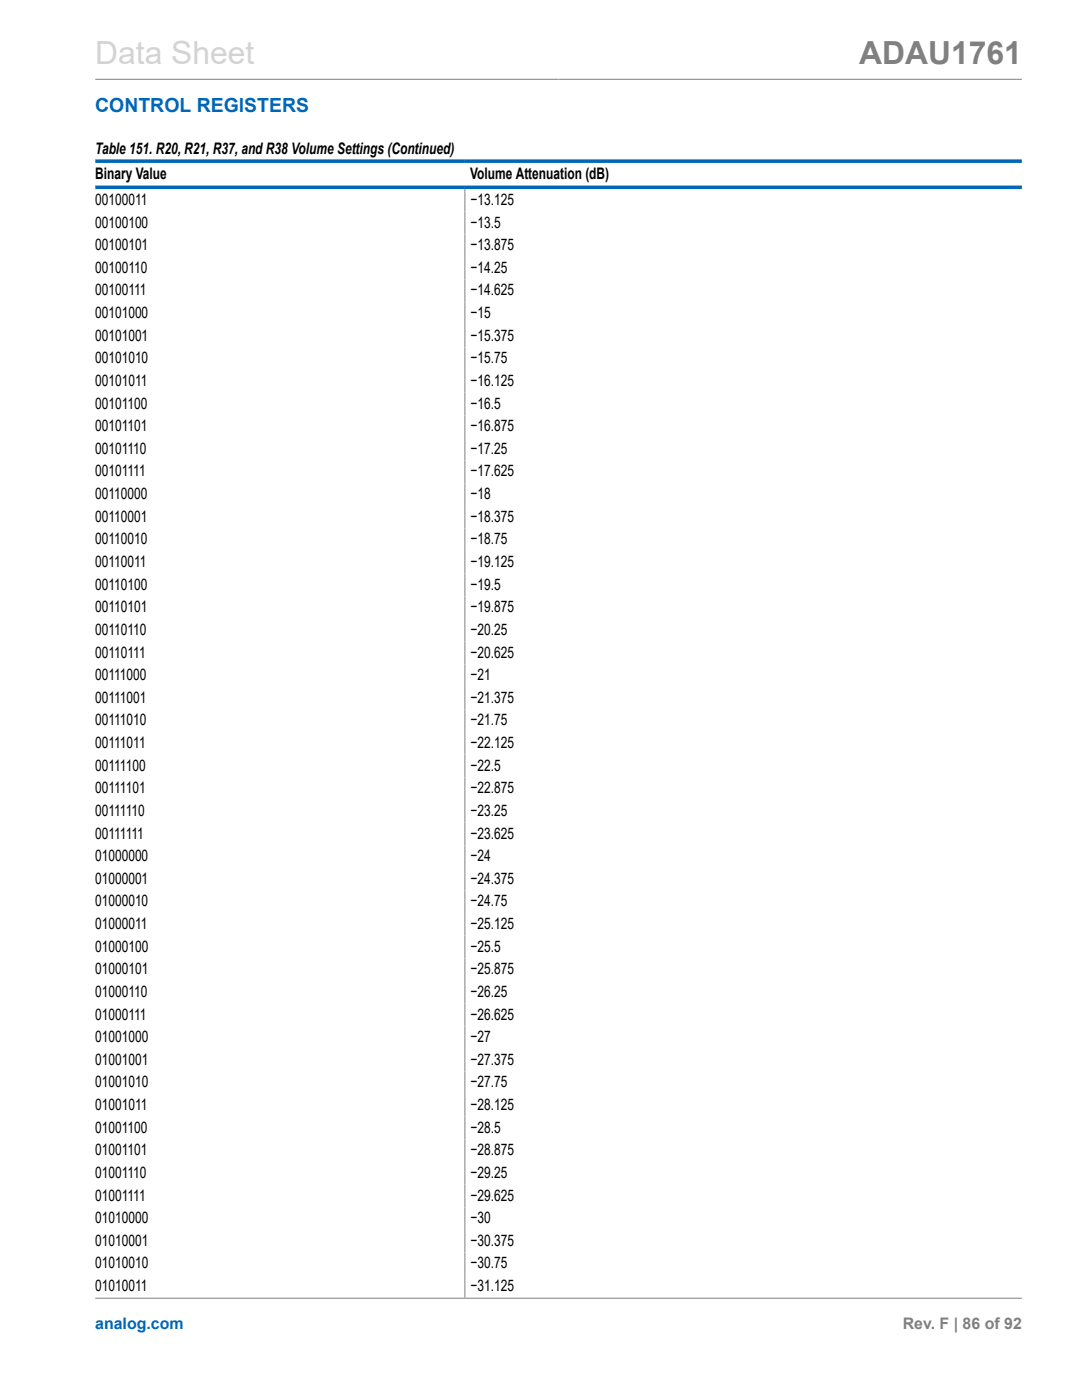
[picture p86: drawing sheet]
<svg xmlns="http://www.w3.org/2000/svg" width="216mm" height="279mm" viewBox="0 0 216 279" stroke-linecap="round" stroke-linejoin="round" font-family="sans-serif">
<defs><g id="words">
<text font-size="6.3" fill="#d3d3d3" x="19" y="12.7">Data Sheet</text>
<text font-size="6.3" fill="#808080" x="171.4" y="12.7">ADAU1761</text>
<text font-size="3.9" fill="#0067b8" x="19" y="22.3">CONTROL REGISTERS</text>
<g font-size="3.2">
<text x="19" y="30.8">Table 151. R20, R21, R37, and R38 Volume Settings (Continued)</text>
<text x="19" y="35.7">Binary Value</text>
<text x="93.8" y="35.7">Volume Attenuation (dB)</text>
<text x="19" y="40.9">00100011</text>
<text x="93.9" y="40.9">−13.125</text>
<text x="19" y="45.4">00100100</text>
<text x="93.9" y="45.4">−13.5</text>
<text x="19" y="49.9">00100101</text>
<text x="93.9" y="49.9">−13.875</text>
<text x="19" y="54.5">00100110</text>
<text x="19" y="59">00100111</text>
<text x="93.9" y="54.5">−14.25</text>
<text x="93.9" y="59">−14.625</text>
<text x="19" y="63.5">00101000</text>
<text x="93.9" y="63.5">−15</text>
<text x="19" y="68">00101001</text>
<text x="93.9" y="68">−15.375</text>
<text x="19" y="72.5">00101010</text>
<text x="19" y="77">00101011</text>
<text x="93.9" y="72.5">−15.75</text>
<text x="93.9" y="77">−16.125</text>
<text x="19" y="81.5">00101100</text>
<text x="93.9" y="81.5">−16.5</text>
<text x="19" y="86.1">00101101</text>
<text x="93.9" y="86.1">−16.875</text>
<text x="19" y="90.6">00101110</text>
<text x="19" y="95.1">00101111</text>
<text x="93.9" y="90.6">−17.25</text>
<text x="93.9" y="95.1">−17.625</text>
<text x="19" y="99.6">00110000</text>
<text x="93.9" y="99.6">−18</text>
<text x="19" y="104.1">00110001</text>
<text x="93.9" y="104.1">−18.375</text>
<text x="19" y="108.6">00110010</text>
<text x="19" y="113.2">00110011</text>
<text x="93.9" y="108.6">−18.75</text>
<text x="93.9" y="113.2">−19.125</text>
<text x="19" y="117.7">00110100</text>
<text x="93.9" y="117.7">−19.5</text>
<text x="19" y="122.2">00110101</text>
<text x="93.9" y="122.2">−19.875</text>
<text x="19" y="126.7">00110110</text>
<text x="19" y="131.2">00110111</text>
<text x="93.9" y="126.7">−20.25</text>
<text x="93.9" y="131.2">−20.625</text>
<text x="19" y="135.7">00111000</text>
<text x="93.9" y="135.7">−21</text>
<text x="19" y="140.3">00111001</text>
<text x="93.9" y="140.3">−21.375</text>
<text x="19" y="144.8">00111010</text>
<text x="19" y="149.3">00111011</text>
<text x="93.9" y="144.8">−21.75</text>
<text x="93.9" y="149.3">−22.125</text>
<text x="19" y="153.8">00111100</text>
<text x="93.9" y="153.8">−22.5</text>
<text x="19" y="158.3">00111101</text>
<text x="93.9" y="158.3">−22.875</text>
<text x="19" y="162.8">00111110</text>
<text x="19" y="167.3">00111111</text>
<text x="93.9" y="162.8">−23.25</text>
<text x="93.9" y="167.3">−23.625</text>
<text x="19" y="171.9">01000000</text>
<text x="93.9" y="171.9">−24</text>
<text x="19" y="176.4">01000001</text>
<text x="93.9" y="176.4">−24.375</text>
<text x="19" y="180.9">01000010</text>
<text x="19" y="185.4">01000011</text>
<text x="93.9" y="180.9">−24.75</text>
<text x="93.9" y="185.4">−25.125</text>
<text x="19" y="189.9">01000100</text>
<text x="93.9" y="189.9">−25.5</text>
<text x="19" y="194.4">01000101</text>
<text x="93.9" y="194.4">−25.875</text>
<text x="19" y="199">01000110</text>
<text x="19" y="203.5">01000111</text>
<text x="93.9" y="199">−26.25</text>
<text x="93.9" y="203.5">−26.625</text>
<text x="19" y="208">01001000</text>
<text x="93.9" y="208">−27</text>
<text x="19" y="212.5">01001001</text>
<text x="93.9" y="212.5">−27.375</text>
<text x="19" y="217">01001010</text>
<text x="19" y="221.5">01001011</text>
<text x="93.9" y="217">−27.75</text>
<text x="93.9" y="221.5">−28.125</text>
<text x="19" y="226">01001100</text>
<text x="93.9" y="226">−28.5</text>
<text x="19" y="230.6">01001101</text>
<text x="93.9" y="230.6">−28.875</text>
<text x="19" y="235.1">01001110</text>
<text x="19" y="239.6">01001111</text>
<text x="93.9" y="235.1">−29.25</text>
<text x="93.9" y="239.6">−29.625</text>
<text x="19" y="244.1">01010000</text>
<text x="93.9" y="244.1">−30</text>
<text x="19" y="248.6">01010001</text>
<text x="93.9" y="248.6">−30.375</text>
<text x="19" y="253.1">01010010</text>
<text x="19" y="257.7">01010011</text>
<text x="93.9" y="253.1">−30.75</text>
<text x="93.9" y="257.7">−31.125</text>
</g>
<text font-size="3.2" fill="#0067b8" x="19" y="265.3">analog.com</text>
<text font-size="3.2" fill="#808080" x="180.1" y="265.3">Rev. F | 86 of 92</text>
</g></defs>
<path d="M19 15.8h184.9M92.8 37.7v221.3M19 259.1h184.9" fill="none" stroke="#808080" stroke-width=".2"/>
<path d="M19 32.2h184.9M19 37.4h184.9" fill="none" stroke="#0067b8" stroke-width=".71"/>
<use href="#words"/>
</svg>
